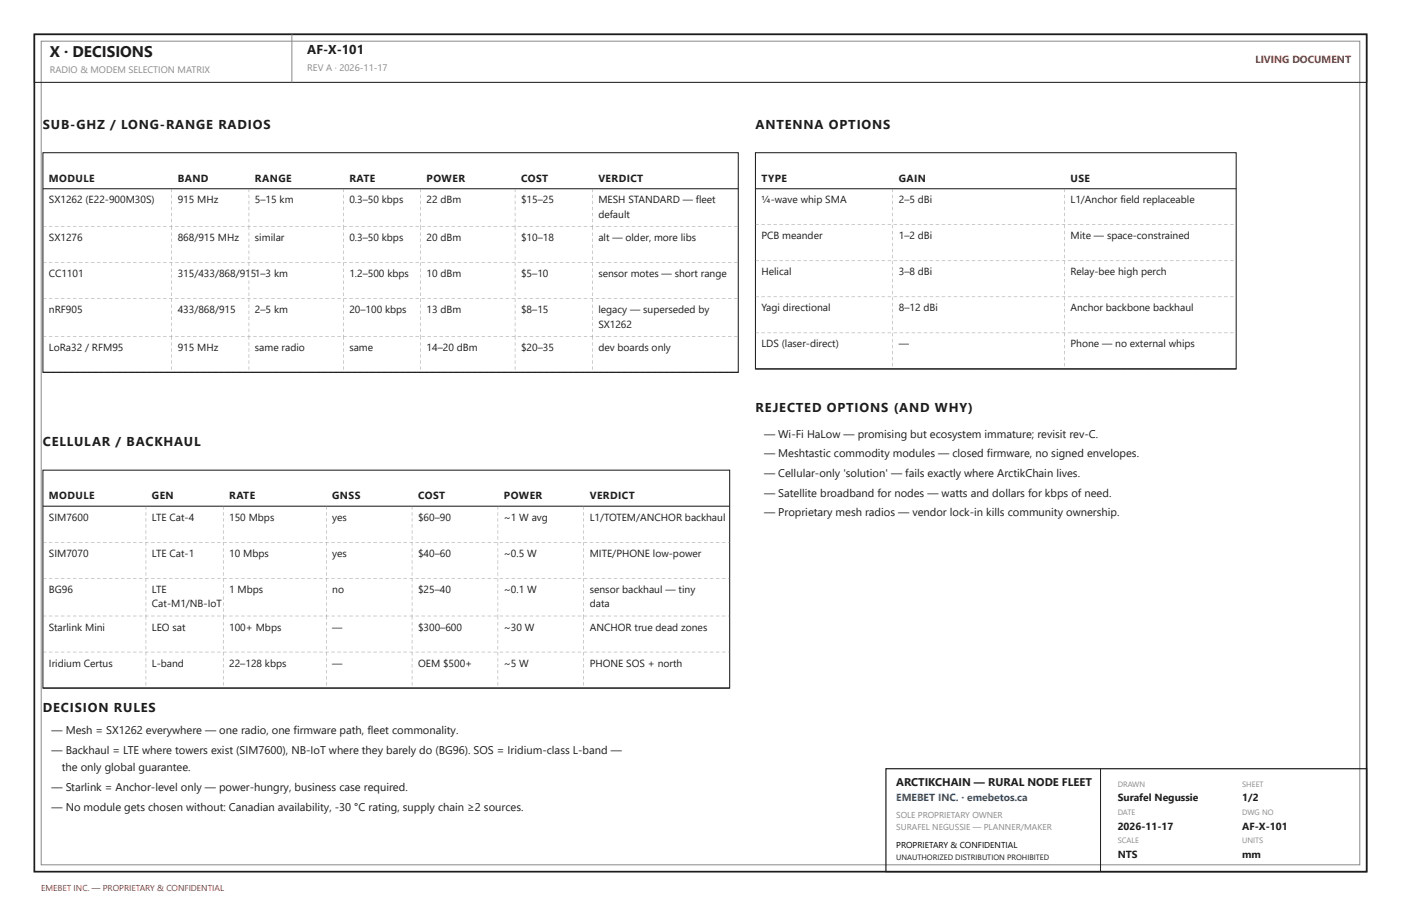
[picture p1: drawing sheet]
<svg xmlns="http://www.w3.org/2000/svg" width="432mm" height="279mm" viewBox="0 0 432 279" stroke-linecap="round" stroke-linejoin="round" font-family="sans-serif">
<defs><g id="words">
<text font-size="4.8" fill="#1c1c1c" x="15.3" y="17.5">X · DECISIONS</text>
<g font-size="4" fill="#1c1c1c">
<text x="94.7" y="16.7">AF-X-101</text>
<text x="13.2" y="39.7">SUB-GHZ / LONG-RANGE RADIOS</text>
<text x="232.8" y="39.7">ANTENNA OPTIONS</text>
<text x="232.8" y="127">REJECTED OPTIONS (AND WHY)</text>
<text x="13.2" y="137.6">CELLULAR / BACKHAUL</text>
<text x="13.2" y="219.6">DECISION RULES</text>
</g>
<g font-size="3.4" fill="#1c1c1c">
<text x="235.5" y="134.9">— Wi-Fi HaLow — promising but ecosystem immature; revisit rev-C.</text>
<text x="235.5" y="141">— Meshtastic commodity modules — closed firmware, no signed envelopes.</text>
<text x="235.5" y="147.1">— Cellular-only 'solution' — fails exactly where ArctikChain lives.</text>
<text x="235.5" y="153.2">— Satellite broadband for nodes — watts and dollars for kbps of need.</text>
<text x="235.5" y="159.3">— Proprietary mesh radios — vendor lock-in kills community ownership.</text>
<text x="15.9" y="226.5">— Mesh = SX1262 everywhere — one radio, one firmware path, fleet commonality.</text>
<text x="15.9" y="232.6">— Backhaul = LTE where towers exist (SIM7600), NB-IoT where they barely do (BG96). SOS = Iridium-class L-band —</text>
<text x="19" y="237.9">the only global guarantee.</text>
<text x="15.9" y="243.9">— Starlink = Anchor-level only — power-hungry, business case required.</text>
<text x="276.2" y="242.4">ARCTIKCHAIN — RURAL NODE FLEET</text>
<text x="15.9" y="250">— No module gets chosen without: Canadian availability, -30 °C rating, supply chain ≥2 sources.</text>
</g>
<text font-size="3.2" fill="#b3261e" x="386.9" y="19.6">LIVING DOCUMENT</text>
<g font-size="3.2" fill="#1c1c1c">
<text x="15.1" y="56.1">MODULE</text>
<text x="54.8" y="56.1">BAND</text>
<text x="78.6" y="56.1">RANGE</text>
<text x="107.7" y="56.1">RATE</text>
<text x="131.5" y="56.1">POWER</text>
<text x="160.6" y="56.1">COST</text>
<text x="184.4" y="56.1">VERDICT</text>
<text x="234.7" y="56.1">TYPE</text>
<text x="277" y="56.1">GAIN</text>
<text x="329.9" y="56.1">USE</text>
<text x="15.1" y="62.7">SX1262 (E22-900M30S)</text>
<text x="54.8" y="62.7">915 MHz</text>
<text x="78.6" y="62.7">5–15 km</text>
<text x="107.7" y="62.7">0.3–50 kbps</text>
<text x="131.5" y="62.7">22 dBm</text>
<text x="160.6" y="62.7">$15–25</text>
<text x="184.4" y="62.7">MESH STANDARD — fleet</text>
<text x="234.7" y="62.7">¼-wave whip SMA</text>
<text x="277" y="62.7">2–5 dBi</text>
<text x="329.9" y="62.7">L1/Anchor field replaceable</text>
<text x="184.4" y="67.2">default</text>
<text x="15.1" y="74.3">SX1276</text>
<text x="54.8" y="74.3">868/915 MHz</text>
<text x="78.6" y="74.3">similar</text>
<text x="107.7" y="74.3">0.3–50 kbps</text>
<text x="131.5" y="74.3">20 dBm</text>
<text x="160.6" y="74.3">$10–18</text>
<text x="184.4" y="74.3">alt — older, more libs</text>
<text x="234.7" y="73.8">PCB meander</text>
<text x="277" y="73.8">1–2 dBi</text>
<text x="329.9" y="73.8">Mite — space-constrained</text>
<text x="15.1" y="85.5">CC1101</text>
<text x="54.8" y="85.5">315/433/868/9151–3 km</text>
<text x="107.7" y="85.5">1.2–500 kbps</text>
<text x="131.5" y="85.5">10 dBm</text>
<text x="160.6" y="85.5">$5–10</text>
<text x="184.4" y="85.5">sensor motes — short range</text>
<text x="234.7" y="84.9">Helical</text>
<text x="277" y="84.9">3–8 dBi</text>
<text x="329.9" y="84.9">Relay-bee high perch</text>
<text x="15.1" y="96.6">nRF905</text>
<text x="54.8" y="96.6">433/868/915</text>
<text x="78.6" y="96.6">2–5 km</text>
<text x="107.7" y="96.6">20–100 kbps</text>
<text x="131.5" y="96.6">13 dBm</text>
<text x="160.6" y="96.6">$8–15</text>
<text x="184.4" y="96.6">legacy — superseded by</text>
<text x="184.4" y="101.1">SX1262</text>
<text x="234.7" y="96">Yagi directional</text>
<text x="277" y="96">8–12 dBi</text>
<text x="329.9" y="96">Anchor backbone backhaul</text>
<text x="234.7" y="107.2">LDS (laser-direct)</text>
<text x="277" y="107.2">—</text>
<text x="329.9" y="107.2">Phone — no external whips</text>
<text x="15.1" y="108.2">LoRa32 / RFM95</text>
<text x="54.8" y="108.2">915 MHz</text>
<text x="78.6" y="108.2">same radio</text>
<text x="107.7" y="108.2">same</text>
<text x="131.5" y="108.2">14–20 dBm</text>
<text x="160.6" y="108.2">$20–35</text>
<text x="184.4" y="108.2">dev boards only</text>
<text x="15.1" y="154">MODULE</text>
<text x="46.8" y="154">GEN</text>
<text x="70.6" y="154">RATE</text>
<text x="102.4" y="154">GNSS</text>
<text x="128.9" y="154">COST</text>
<text x="155.3" y="154">POWER</text>
<text x="181.8" y="154">VERDICT</text>
<text x="15.1" y="160.6">SIM7600</text>
<text x="46.8" y="160.6">LTE Cat-4</text>
<text x="70.6" y="160.6">150 Mbps</text>
<text x="102.4" y="160.6">yes</text>
<text x="128.9" y="160.6">$60–90</text>
<text x="155.3" y="160.6">~1 W avg</text>
<text x="181.8" y="160.6">L1/TOTEM/ANCHOR backhaul</text>
<text x="15.1" y="171.7">SIM7070</text>
<text x="46.8" y="171.7">LTE Cat-1</text>
<text x="70.6" y="171.7">10 Mbps</text>
<text x="102.4" y="171.7">yes</text>
<text x="128.9" y="171.7">$40–60</text>
<text x="155.3" y="171.7">~0.5 W</text>
<text x="181.8" y="171.7">MITE/PHONE low-power</text>
<text x="15.1" y="182.8">BG96</text>
<text x="46.8" y="182.8">LTE</text>
<text x="70.6" y="182.8">1 Mbps</text>
<text x="102.4" y="182.8">no</text>
<text x="128.9" y="182.8">$25–40</text>
<text x="155.3" y="182.8">~0.1 W</text>
<text x="181.8" y="182.8">sensor backhaul — tiny</text>
<text x="46.8" y="187.3">Cat-M1/NB-IoT</text>
<text x="181.8" y="187.3">data</text>
<text x="15.1" y="194.5">Starlink Mini</text>
<text x="46.8" y="194.5">LEO sat</text>
<text x="70.6" y="194.5">100+ Mbps</text>
<text x="102.4" y="194.5">—</text>
<text x="128.9" y="194.5">$300–600</text>
<text x="155.3" y="194.5">~30 W</text>
<text x="181.8" y="194.5">ANCHOR true dead zones</text>
<text x="15.1" y="205.6">Iridium Certus</text>
<text x="46.8" y="205.6">L-band</text>
<text x="70.6" y="205.6">22–128 kbps</text>
<text x="102.4" y="205.6">—</text>
<text x="128.9" y="205.6">OEM $500+</text>
<text x="155.3" y="205.6">~5 W</text>
<text x="181.8" y="205.6">PHONE SOS + north</text>
<text x="344.5" y="247.1">Surafel Negussie</text>
<text x="382.9" y="247.1">1/2</text>
<text x="344.5" y="255.9">2026-11-17</text>
<text x="382.9" y="255.9">AF-X-101</text>
<text x="344.5" y="264.6">NTS</text>
<text x="382.9" y="264.6">mm</text>
</g>
<text font-size="3.2" fill="#1a4f8a" x="276.2" y="247.1">EMEBET INC. · emebetos.ca</text>
<g font-size="2.9" fill="#8a8a8a">
<text x="15.3" y="22.5">RADIO &amp; MODEM SELECTION MATRIX</text>
<text x="94.7" y="22">REV A · 2026-11-17</text>
</g>
<g font-size="2.6" fill="#8a8a8a">
<text x="276.2" y="252.1">SOLE PROPRIETARY OWNER</text>
<text x="276.2" y="255.9">SURAFEL NEGUSSIE — PLANNER/MAKER</text>
</g>
<text font-size="2.6" x="276.2" y="261.4">PROPRIETARY &amp; CONFIDENTIAL</text>
<text font-size="2.6" fill="#b3261e" x="12.7" y="274.6">EMEBET INC. — PROPRIETARY &amp; CONFIDENTIAL</text>
<g font-size="2.4" fill="#8a8a8a">
<text x="344.5" y="242.6">DRAWN</text>
<text x="382.9" y="242.6">SHEET</text>
<text x="344.5" y="251.4">DATE</text>
<text x="382.9" y="251.4">DWG NO</text>
<text x="344.5" y="260.1">SCALE</text>
<text x="382.9" y="260.1">UNITS</text>
</g>
<text font-size="2.4" fill="#1c1c1c" x="276.2" y="265.1">UNAUTHORIZED DISTRIBUTION PROHIBITED</text>
</g></defs>
<path d="M10.6 10.6h410.6v258.2h-410.6z" fill="none" stroke="#1c1c1c" stroke-width=".53"/>
<path d="M12.7 12.7h406.4v254h-406.4zM90 10.6v14.8" fill="none" stroke="#8a8a8a" stroke-width=".31"/>
<path d="M10.6 10.6h410.6v14.8h-410.6zM13.2 47.1h214.3v67.7h-214.3zM13.2 58.2h214.3" fill="none" stroke="#1c1c1c" stroke-width=".32"/>
<g fill="#8a8a8a">
<path d="M52.9 58.2l.1 1.1zM52.9 60.1l.1 1zM52.9 61.9l.1 1.1zM52.9 63.8l.1 1zM52.9 65.6l.1 1.1zM52.9 67.5l.1 1zM52.9 69.3l.1 .5z"/>
<path d="M76.7 58.2l.1 1.1zM76.7 60.1l.1 1zM76.7 61.9l.1 1.1zM76.7 63.8l.1 1zM76.7 65.6l.1 1.1zM76.7 67.5l.1 1zM76.7 69.3l.1 .5z"/>
<path d="M105.8 58.2l.1 1.1zM105.8 60.1l.1 1zM105.8 61.9l.1 1.1zM105.8 63.8l.1 1zM105.8 65.6l.1 1.1zM105.8 67.5l.1 1zM105.8 69.3l.1 .5z"/>
<path d="M129.6 58.2l.1 1.1zM129.6 60.1l.1 1zM129.6 61.9l.1 1.1zM129.6 63.8l.1 1zM129.6 65.6l.1 1.1zM129.6 67.5l.1 1zM129.6 69.3l.1 .5z"/>
<path d="M158.7 58.2l.1 1.1zM158.7 60.1l.1 1zM158.7 61.9l.1 1.1zM158.7 63.8l.1 1zM158.7 65.6l.1 1.1zM158.7 67.5l.1 1zM158.7 69.3l.1 .5z"/>
<path d="M182.5 58.2l.1 1.1zM182.5 60.1l.1 1zM182.5 61.9l.1 1.1zM182.5 63.8l.1 1zM182.5 65.6l.1 1.1zM182.5 67.5l.1 1zM182.5 69.3l.1 .5z"/>
<path d="M13.2 69.8l1.1 .1zM15.1 69.8l1 .1zM16.9 69.8l1.1 .1zM18.8 69.8l1 .1zM20.6 69.8l1.1 .1zM22.5 69.8l1 .1zM24.3 69.8l1.1 .1zM26.2 69.8l1.1 .1zM28 69.8l1.1 .1zM29.9 69.8l1.1 .1zM31.7 69.8l1.1 .1zM33.6 69.8l1.1 .1zM35.5 69.8l1 .1zM37.3 69.8l1.1 .1zM39.2 69.8l1 .1zM41 69.8l1.1 .1zM42.9 69.8l1 .1zM44.7 69.8l1.1 .1zM46.6 69.8l1 .1zM48.4 69.8l1.1 .1zM50.3 69.8l1 .1zM52.1 69.8l1.1 .1zM54 69.8l1 .1zM55.8 69.8l1.1 .1zM57.7 69.8l1 .1zM59.5 69.8l1.1 .1zM61.4 69.8l1 .1zM63.2 69.8l1.1 .1zM65.1 69.8l1 .1zM66.9 69.8l1.1 .1zM68.8 69.8l1 .1zM70.6 69.8l1.1 .1zM72.5 69.8l1.1 .1zM74.3 69.8l1.1 .1zM76.2 69.8l1.1 .1zM78.1 69.8l1 .1zM79.9 69.8l1.1 .1zM81.8 69.8l1 .1zM83.6 69.8l1.1 .1zM85.5 69.8l1 .1zM87.3 69.8l1.1 .1zM89.2 69.8l1 .1zM91 69.8l1.1 .1zM92.9 69.8l1 .1zM94.7 69.8l1.1 .1zM96.6 69.8l1 .1zM98.4 69.8l1.1 .1zM100.3 69.8l1 .1zM102.1 69.8l1.1 .1zM104 69.8l1 .1zM105.8 69.8l1.1 .1zM107.7 69.8l1 .1zM109.5 69.8l1.1 .1zM111.4 69.8l1 .1zM113.2 69.8l1.1 .1zM115.1 69.8l1.1 .1zM116.9 69.8l1.1 .1zM118.8 69.8l1.1 .1zM120.6 69.8l1.1 .1zM122.5 69.8l1.1 .1zM124.4 69.8l1 .1zM126.2 69.8l1.1 .1zM128.1 69.8l1 .1zM129.9 69.8l1.1 .1zM131.8 69.8l1 .1zM133.6 69.8l1.1 .1zM135.5 69.8l1 .1zM137.3 69.8l1.1 .1zM139.2 69.8l1 .1zM141 69.8l1.1 .1zM142.9 69.8l1 .1zM144.7 69.8l1.1 .1zM146.6 69.8l1 .1zM148.4 69.8l1.1 .1zM150.3 69.8l1 .1zM152.1 69.8l1.1 .1zM154 69.8l1 .1zM155.8 69.8l1.1 .1zM157.7 69.8l1 .1zM159.5 69.8l1.1 .1zM161.4 69.8l1.1 .1zM163.2 69.8l1.1 .1zM165.1 69.8l1.1 .1zM167 69.8l1 .1zM168.8 69.8l1.1 .1zM170.7 69.8l1 .1zM172.5 69.8l1.1 .1zM174.4 69.8l1 .1zM176.2 69.8l1.1 .1zM178.1 69.8l1 .1zM179.9 69.8l1.1 .1zM181.8 69.8l1 .1zM183.6 69.8l1.1 .1zM185.5 69.8l1 .1zM187.3 69.8l1.1 .1zM189.2 69.8l1 .1zM191 69.8l1.1 .1zM192.9 69.8l1 .1zM194.7 69.8l1.1 .1zM196.6 69.8l1 .1zM198.4 69.8l1.1 .1zM200.3 69.8l1 .1zM202.1 69.8l1.1 .1zM204 69.8l1.1 .1zM205.8 69.8l1.1 .1zM207.7 69.8l1.1 .1zM209.5 69.8l1.1 .1zM211.4 69.8l1.1 .1zM213.3 69.8l1 .1zM215.1 69.8l1.1 .1zM217 69.8l1 .1zM218.8 69.8l1.1 .1zM220.7 69.8l1 .1zM222.5 69.8l1.1 .1zM224.4 69.8l1 .1zM226.2 69.8l1.1 .1z"/>
<path d="M52.9 69.8l.1 1.1zM52.9 71.7l.1 1.1zM52.9 73.6l.1 1zM52.9 75.4l.1 1.1zM52.9 77.3l.1 1zM52.9 79.1l.1 1.1z"/>
<path d="M76.7 69.8l.1 1.1zM76.7 71.7l.1 1.1zM76.7 73.6l.1 1zM76.7 75.4l.1 1.1zM76.7 77.3l.1 1zM76.7 79.1l.1 1.1z"/>
<path d="M105.8 69.8l.1 1.1zM105.8 71.7l.1 1.1zM105.8 73.6l.1 1zM105.8 75.4l.1 1.1zM105.8 77.3l.1 1zM105.8 79.1l.1 1.1z"/>
<path d="M129.6 69.8l.1 1.1zM129.6 71.7l.1 1.1zM129.6 73.6l.1 1zM129.6 75.4l.1 1.1zM129.6 77.3l.1 1zM129.6 79.1l.1 1.1z"/>
<path d="M158.7 69.8l.1 1.1zM158.7 71.7l.1 1.1zM158.7 73.6l.1 1zM158.7 75.4l.1 1.1zM158.7 77.3l.1 1zM158.7 79.1l.1 1.1z"/>
<path d="M182.5 69.8l.1 1.1zM182.5 71.7l.1 1.1zM182.5 73.6l.1 1zM182.5 75.4l.1 1.1zM182.5 77.3l.1 1zM182.5 79.1l.1 1.1z"/>
<path d="M13.2 80.9l1.1 .1zM15.1 80.9l1 .1zM16.9 80.9l1.1 .1zM18.8 80.9l1 .1zM20.6 80.9l1.1 .1zM22.5 80.9l1 .1zM24.3 80.9l1.1 .1zM26.2 80.9l1.1 .1zM28 80.9l1.1 .1zM29.9 80.9l1.1 .1zM31.7 80.9l1.1 .1zM33.6 80.9l1.1 .1zM35.5 80.9l1 .1zM37.3 80.9l1.1 .1zM39.2 80.9l1 .1zM41 80.9l1.1 .1zM42.9 80.9l1 .1zM44.7 80.9l1.1 .1zM46.6 80.9l1 .1zM48.4 80.9l1.1 .1zM50.3 80.9l1 .1zM52.1 80.9l1.1 .1zM54 80.9l1 .1zM55.8 80.9l1.1 .1zM57.7 80.9l1 .1zM59.5 80.9l1.1 .1zM61.4 80.9l1 .1zM63.2 80.9l1.1 .1zM65.1 80.9l1 .1zM66.9 80.9l1.1 .1zM68.8 80.9l1 .1zM70.6 80.9l1.1 .1zM72.5 80.9l1.1 .1zM74.3 80.9l1.1 .1zM76.2 80.9l1.1 .1zM78.1 80.9l1 .1zM79.9 80.9l1.1 .1zM81.8 80.9l1 .1zM83.6 80.9l1.1 .1zM85.5 80.9l1 .1zM87.3 80.9l1.1 .1zM89.2 80.9l1 .1zM91 80.9l1.1 .1zM92.9 80.9l1 .1zM94.7 80.9l1.1 .1zM96.6 80.9l1 .1zM98.4 80.9l1.1 .1zM100.3 80.9l1 .1zM102.1 80.9l1.1 .1zM104 80.9l1 .1zM105.8 80.9l1.1 .1zM107.7 80.9l1 .1zM109.5 80.9l1.1 .1zM111.4 80.9l1 .1zM113.2 80.9l1.1 .1zM115.1 80.9l1.1 .1zM116.9 80.9l1.1 .1zM118.8 80.9l1.1 .1zM120.6 80.9l1.1 .1zM122.5 80.9l1.1 .1zM124.4 80.9l1 .1zM126.2 80.9l1.1 .1zM128.1 80.9l1 .1zM129.9 80.9l1.1 .1zM131.8 80.9l1 .1zM133.6 80.9l1.1 .1zM135.5 80.9l1 .1zM137.3 80.9l1.1 .1zM139.2 80.9l1 .1zM141 80.9l1.1 .1zM142.9 80.9l1 .1zM144.7 80.9l1.1 .1zM146.6 80.9l1 .1zM148.4 80.9l1.1 .1zM150.3 80.9l1 .1zM152.1 80.9l1.1 .1zM154 80.9l1 .1zM155.8 80.9l1.1 .1zM157.7 80.9l1 .1zM159.5 80.9l1.1 .1zM161.4 80.9l1.1 .1zM163.2 80.9l1.1 .1zM165.1 80.9l1.1 .1zM167 80.9l1 .1zM168.8 80.9l1.1 .1zM170.7 80.9l1 .1zM172.5 80.9l1.1 .1zM174.4 80.9l1 .1zM176.2 80.9l1.1 .1zM178.1 80.9l1 .1zM179.9 80.9l1.1 .1zM181.8 80.9l1 .1zM183.6 80.9l1.1 .1zM185.5 80.9l1 .1zM187.3 80.9l1.1 .1zM189.2 80.9l1 .1zM191 80.9l1.1 .1zM192.9 80.9l1 .1zM194.7 80.9l1.1 .1zM196.6 80.9l1 .1zM198.4 80.9l1.1 .1zM200.3 80.9l1 .1zM202.1 80.9l1.1 .1zM204 80.9l1.1 .1zM205.8 80.9l1.1 .1zM207.7 80.9l1.1 .1zM209.5 80.9l1.1 .1zM211.4 80.9l1.1 .1zM213.3 80.9l1 .1zM215.1 80.9l1.1 .1zM217 80.9l1 .1zM218.8 80.9l1.1 .1zM220.7 80.9l1 .1zM222.5 80.9l1.1 .1zM224.4 80.9l1 .1zM226.2 80.9l1.1 .1z"/>
<path d="M52.9 81l.1 1zM52.9 82.8l.1 1.1zM52.9 84.7l.1 1zM52.9 86.5l.1 1.1zM52.9 88.4l.1 1zM52.9 90.2l.1 1.1z"/>
<path d="M76.7 81l.1 1zM76.7 82.8l.1 1.1zM76.7 84.7l.1 1zM76.7 86.5l.1 1.1zM76.7 88.4l.1 1zM76.7 90.2l.1 1.1z"/>
<path d="M105.8 81l.1 1zM105.8 82.8l.1 1.1zM105.8 84.7l.1 1zM105.8 86.5l.1 1.1zM105.8 88.4l.1 1zM105.8 90.2l.1 1.1z"/>
<path d="M129.6 81l.1 1zM129.6 82.8l.1 1.1zM129.6 84.7l.1 1zM129.6 86.5l.1 1.1zM129.6 88.4l.1 1zM129.6 90.2l.1 1.1z"/>
<path d="M158.7 81l.1 1zM158.7 82.8l.1 1.1zM158.7 84.7l.1 1zM158.7 86.5l.1 1.1zM158.7 88.4l.1 1zM158.7 90.2l.1 1.1z"/>
<path d="M182.5 81l.1 1zM182.5 82.8l.1 1.1zM182.5 84.7l.1 1zM182.5 86.5l.1 1.1zM182.5 88.4l.1 1zM182.5 90.2l.1 1.1z"/>
<path d="M13.2 92l1.1 .1zM15.1 92l1 .1zM16.9 92l1.1 .1zM18.8 92l1 .1zM20.6 92l1.1 .1zM22.5 92l1 .1zM24.3 92l1.1 .1zM26.2 92l1.1 .1zM28 92l1.1 .1zM29.9 92l1.1 .1zM31.7 92l1.1 .1zM33.6 92l1.1 .1zM35.5 92l1 .1zM37.3 92l1.1 .1zM39.2 92l1 .1zM41 92l1.1 .1zM42.9 92l1 .1zM44.7 92l1.1 .1zM46.6 92l1 .1zM48.4 92l1.1 .1zM50.3 92l1 .1zM52.1 92l1.1 .1zM54 92l1 .1zM55.8 92l1.1 .1zM57.7 92l1 .1zM59.5 92l1.1 .1zM61.4 92l1 .1zM63.2 92l1.1 .1zM65.1 92l1 .1zM66.9 92l1.1 .1zM68.8 92l1 .1zM70.6 92l1.1 .1zM72.5 92l1.1 .1zM74.3 92l1.1 .1zM76.2 92l1.1 .1zM78.1 92l1 .1zM79.9 92l1.1 .1zM81.8 92l1 .1zM83.6 92l1.1 .1zM85.5 92l1 .1zM87.3 92l1.1 .1zM89.2 92l1 .1zM91 92l1.1 .1zM92.9 92l1 .1zM94.7 92l1.1 .1zM96.6 92l1 .1zM98.4 92l1.1 .1zM100.3 92l1 .1zM102.1 92l1.1 .1zM104 92l1 .1zM105.8 92l1.1 .1zM107.7 92l1 .1zM109.5 92l1.1 .1zM111.4 92l1 .1zM113.2 92l1.1 .1zM115.1 92l1.1 .1zM116.9 92l1.1 .1zM118.8 92l1.1 .1zM120.6 92l1.1 .1zM122.5 92l1.1 .1zM124.4 92l1 .1zM126.2 92l1.1 .1zM128.1 92l1 .1zM129.9 92l1.1 .1zM131.8 92l1 .1zM133.6 92l1.1 .1zM135.5 92l1 .1zM137.3 92l1.1 .1zM139.2 92l1 .1zM141 92l1.1 .1zM142.9 92l1 .1zM144.7 92l1.1 .1zM146.6 92l1 .1zM148.4 92l1.1 .1zM150.3 92l1 .1zM152.1 92l1.1 .1zM154 92l1 .1zM155.8 92l1.1 .1zM157.7 92l1 .1zM159.5 92l1.1 .1zM161.4 92l1.1 .1zM163.2 92l1.1 .1zM165.1 92l1.1 .1zM167 92l1 .1zM168.8 92l1.1 .1zM170.7 92l1 .1zM172.5 92l1.1 .1zM174.4 92l1 .1zM176.2 92l1.1 .1zM178.1 92l1 .1zM179.9 92l1.1 .1zM181.8 92l1 .1zM183.6 92l1.1 .1zM185.5 92l1 .1zM187.3 92l1.1 .1zM189.2 92l1 .1zM191 92l1.1 .1zM192.9 92l1 .1zM194.7 92l1.1 .1zM196.6 92l1 .1zM198.4 92l1.1 .1zM200.3 92l1 .1zM202.1 92l1.1 .1zM204 92l1.1 .1zM205.8 92l1.1 .1zM207.7 92l1.1 .1zM209.5 92l1.1 .1zM211.4 92l1.1 .1zM213.3 92l1 .1zM215.1 92l1.1 .1zM217 92l1 .1zM218.8 92l1.1 .1zM220.7 92l1 .1zM222.5 92l1.1 .1zM224.4 92l1 .1zM226.2 92l1.1 .1z"/>
<path d="M52.9 92.1l.1 1zM52.9 93.9l.1 1.1zM52.9 95.8l.1 1zM52.9 97.6l.1 1.1zM52.9 99.5l.1 1zM52.9 101.3l.1 1.1zM52.9 103.2l.1 .5z"/>
<path d="M76.7 92.1l.1 1zM76.7 93.9l.1 1.1zM76.7 95.8l.1 1zM76.7 97.6l.1 1.1zM76.7 99.5l.1 1zM76.7 101.3l.1 1.1zM76.7 103.2l.1 .5z"/>
<path d="M105.8 92.1l.1 1zM105.8 93.9l.1 1.1zM105.8 95.8l.1 1zM105.8 97.6l.1 1.1zM105.8 99.5l.1 1zM105.8 101.3l.1 1.1zM105.8 103.2l.1 .5z"/>
<path d="M129.6 92.1l.1 1zM129.6 93.9l.1 1.1zM129.6 95.8l.1 1zM129.6 97.6l.1 1.1zM129.6 99.5l.1 1zM129.6 101.3l.1 1.1zM129.6 103.2l.1 .5z"/>
<path d="M158.7 92.1l.1 1zM158.7 93.9l.1 1.1zM158.7 95.8l.1 1zM158.7 97.6l.1 1.1zM158.7 99.5l.1 1zM158.7 101.3l.1 1.1zM158.7 103.2l.1 .5z"/>
<path d="M182.5 92.1l.1 1zM182.5 93.9l.1 1.1zM182.5 95.8l.1 1zM182.5 97.6l.1 1.1zM182.5 99.5l.1 1zM182.5 101.3l.1 1.1zM182.5 103.2l.1 .5z"/>
<path d="M13.2 103.7l1.1 .1zM15.1 103.7l1 .1zM16.9 103.7l1.1 .1zM18.8 103.7l1 .1zM20.6 103.7l1.1 .1zM22.5 103.7l1 .1zM24.3 103.7l1.1 .1zM26.2 103.7l1.1 .1zM28 103.7l1.1 .1zM29.9 103.7l1.1 .1zM31.7 103.7l1.1 .1zM33.6 103.7l1.1 .1zM35.5 103.7l1 .1zM37.3 103.7l1.1 .1zM39.2 103.7l1 .1zM41 103.7l1.1 .1zM42.9 103.7l1 .1zM44.7 103.7l1.1 .1zM46.6 103.7l1 .1zM48.4 103.7l1.1 .1zM50.3 103.7l1 .1zM52.1 103.7l1.1 .1zM54 103.7l1 .1zM55.8 103.7l1.1 .1zM57.7 103.7l1 .1zM59.5 103.7l1.1 .1zM61.4 103.7l1 .1zM63.2 103.7l1.1 .1zM65.1 103.7l1 .1zM66.9 103.7l1.1 .1zM68.8 103.7l1 .1zM70.6 103.7l1.1 .1zM72.5 103.7l1.1 .1zM74.3 103.7l1.1 .1zM76.2 103.7l1.1 .1zM78.1 103.7l1 .1zM79.9 103.7l1.1 .1zM81.8 103.7l1 .1zM83.6 103.7l1.1 .1zM85.5 103.7l1 .1zM87.3 103.7l1.1 .1zM89.2 103.7l1 .1zM91 103.7l1.1 .1zM92.9 103.7l1 .1zM94.7 103.7l1.1 .1zM96.6 103.7l1 .1zM98.4 103.7l1.1 .1zM100.3 103.7l1 .1zM102.1 103.7l1.1 .1zM104 103.7l1 .1zM105.8 103.7l1.1 .1zM107.7 103.7l1 .1zM109.5 103.7l1.1 .1zM111.4 103.7l1 .1zM113.2 103.7l1.1 .1zM115.1 103.7l1.1 .1zM116.9 103.7l1.1 .1zM118.8 103.7l1.1 .1zM120.6 103.7l1.1 .1zM122.5 103.7l1.1 .1zM124.4 103.7l1 .1zM126.2 103.7l1.1 .1zM128.1 103.7l1 .1zM129.9 103.7l1.1 .1zM131.8 103.7l1 .1zM133.6 103.7l1.1 .1zM135.5 103.7l1 .1zM137.3 103.7l1.1 .1zM139.2 103.7l1 .1zM141 103.7l1.1 .1zM142.9 103.7l1 .1zM144.7 103.7l1.1 .1zM146.6 103.7l1 .1zM148.4 103.7l1.1 .1zM150.3 103.7l1 .1zM152.1 103.7l1.1 .1zM154 103.7l1 .1zM155.8 103.7l1.1 .1zM157.7 103.7l1 .1zM159.5 103.7l1.1 .1zM161.4 103.7l1.1 .1zM163.2 103.7l1.1 .1zM165.1 103.7l1.1 .1zM167 103.7l1 .1zM168.8 103.7l1.1 .1zM170.7 103.7l1 .1zM172.5 103.7l1.1 .1zM174.4 103.7l1 .1zM176.2 103.7l1.1 .1zM178.1 103.7l1 .1zM179.9 103.7l1.1 .1zM181.8 103.7l1 .1zM183.6 103.7l1.1 .1zM185.5 103.7l1 .1zM187.3 103.7l1.1 .1zM189.2 103.7l1 .1zM191 103.7l1.1 .1zM192.9 103.7l1 .1zM194.7 103.7l1.1 .1zM196.6 103.7l1 .1zM198.4 103.7l1.1 .1zM200.3 103.7l1 .1zM202.1 103.7l1.1 .1zM204 103.7l1.1 .1zM205.8 103.7l1.1 .1zM207.7 103.7l1.1 .1zM209.5 103.7l1.1 .1zM211.4 103.7l1.1 .1zM213.3 103.7l1 .1zM215.1 103.7l1.1 .1zM217 103.7l1 .1zM218.8 103.7l1.1 .1zM220.7 103.7l1 .1zM222.5 103.7l1.1 .1zM224.4 103.7l1 .1zM226.2 103.7l1.1 .1z"/>
<path d="M52.9 103.7l.1 1.1zM52.9 105.6l.1 1zM52.9 107.4l.1 1.1zM52.9 109.3l.1 1zM52.9 111.1l.1 1.1zM52.9 113l.1 1z"/>
<path d="M76.7 103.7l.1 1.1zM76.7 105.6l.1 1zM76.7 107.4l.1 1.1zM76.7 109.3l.1 1zM76.7 111.1l.1 1.1zM76.7 113l.1 1z"/>
<path d="M105.8 103.7l.1 1.1zM105.8 105.6l.1 1zM105.8 107.4l.1 1.1zM105.8 109.3l.1 1zM105.8 111.1l.1 1.1zM105.8 113l.1 1z"/>
<path d="M129.6 103.7l.1 1.1zM129.6 105.6l.1 1zM129.6 107.4l.1 1.1zM129.6 109.3l.1 1zM129.6 111.1l.1 1.1zM129.6 113l.1 1z"/>
<path d="M158.7 103.7l.1 1.1zM158.7 105.6l.1 1zM158.7 107.4l.1 1.1zM158.7 109.3l.1 1zM158.7 111.1l.1 1.1zM158.7 113l.1 1z"/>
<path d="M182.5 103.7l.1 1.1zM182.5 105.6l.1 1zM182.5 107.4l.1 1.1zM182.5 109.3l.1 1zM182.5 111.1l.1 1.1zM182.5 113l.1 1z"/>
<path d="M13.2 114.8l1.1 .1zM15.1 114.8l1 .1zM16.9 114.8l1.1 .1zM18.8 114.8l1 .1zM20.6 114.8l1.1 .1zM22.5 114.8l1 .1zM24.3 114.8l1.1 .1zM26.2 114.8l1.1 .1zM28 114.8l1.1 .1zM29.9 114.8l1.1 .1zM31.7 114.8l1.1 .1zM33.6 114.8l1.1 .1zM35.5 114.8l1 .1zM37.3 114.8l1.1 .1zM39.2 114.8l1 .1zM41 114.8l1.1 .1zM42.9 114.8l1 .1zM44.7 114.8l1.1 .1zM46.6 114.8l1 .1zM48.4 114.8l1.1 .1zM50.3 114.8l1 .1zM52.1 114.8l1.1 .1zM54 114.8l1 .1zM55.8 114.8l1.1 .1zM57.7 114.8l1 .1zM59.5 114.8l1.1 .1zM61.4 114.8l1 .1zM63.2 114.8l1.1 .1zM65.1 114.8l1 .1zM66.9 114.8l1.1 .1zM68.8 114.8l1 .1zM70.6 114.8l1.1 .1zM72.5 114.8l1.1 .1zM74.3 114.8l1.1 .1zM76.2 114.8l1.1 .1zM78.1 114.8l1 .1zM79.9 114.8l1.1 .1zM81.8 114.8l1 .1zM83.6 114.8l1.1 .1zM85.5 114.8l1 .1zM87.3 114.8l1.1 .1zM89.2 114.8l1 .1zM91 114.8l1.1 .1zM92.9 114.8l1 .1zM94.7 114.8l1.1 .1zM96.6 114.8l1 .1zM98.4 114.8l1.1 .1zM100.3 114.8l1 .1zM102.1 114.8l1.1 .1zM104 114.8l1 .1zM105.8 114.8l1.1 .1zM107.7 114.8l1 .1zM109.5 114.8l1.1 .1zM111.4 114.8l1 .1zM113.2 114.8l1.1 .1zM115.1 114.8l1.1 .1zM116.9 114.8l1.1 .1zM118.8 114.8l1.1 .1zM120.6 114.8l1.1 .1zM122.5 114.8l1.1 .1zM124.4 114.8l1 .1zM126.2 114.8l1.1 .1zM128.1 114.8l1 .1zM129.9 114.8l1.1 .1zM131.8 114.8l1 .1zM133.6 114.8l1.1 .1zM135.5 114.8l1 .1zM137.3 114.8l1.1 .1zM139.2 114.8l1 .1zM141 114.8l1.1 .1zM142.9 114.8l1 .1zM144.7 114.8l1.1 .1zM146.6 114.8l1 .1zM148.4 114.8l1.1 .1zM150.3 114.8l1 .1zM152.1 114.8l1.1 .1zM154 114.8l1 .1zM155.8 114.8l1.1 .1zM157.7 114.8l1 .1zM159.5 114.8l1.1 .1zM161.4 114.8l1.1 .1zM163.2 114.8l1.1 .1zM165.1 114.8l1.1 .1zM167 114.8l1 .1zM168.8 114.8l1.1 .1zM170.7 114.8l1 .1zM172.5 114.8l1.1 .1zM174.4 114.8l1 .1zM176.2 114.8l1.1 .1zM178.1 114.8l1 .1zM179.9 114.8l1.1 .1zM181.8 114.8l1 .1zM183.6 114.8l1.1 .1zM185.5 114.8l1 .1zM187.3 114.8l1.1 .1zM189.2 114.8l1 .1zM191 114.8l1.1 .1zM192.9 114.8l1 .1zM194.7 114.8l1.1 .1zM196.6 114.8l1 .1zM198.4 114.8l1.1 .1zM200.3 114.8l1 .1zM202.1 114.8l1.1 .1zM204 114.8l1.1 .1zM205.8 114.8l1.1 .1zM207.7 114.8l1.1 .1zM209.5 114.8l1.1 .1zM211.4 114.8l1.1 .1zM213.3 114.8l1 .1zM215.1 114.8l1.1 .1zM217 114.8l1 .1zM218.8 114.8l1.1 .1zM220.7 114.8l1 .1zM222.5 114.8l1.1 .1zM224.4 114.8l1 .1zM226.2 114.8l1.1 .1z"/>
</g>
<path d="M13.2 114.8h214.3M13.2 145h211.7v67.2h-211.7zM13.2 156.1h211.7" fill="none" stroke="#1c1c1c" stroke-width=".32"/>
<g fill="#8a8a8a">
<path d="M44.9 156.1l.1 1.1zM44.9 158l.1 1zM44.9 159.8l.1 1.1zM44.9 161.7l.1 1zM44.9 163.5l.1 1.1zM44.9 165.4l.1 1z"/>
<path d="M68.7 156.1l.2 1.1zM68.7 158l.2 1zM68.7 159.8l.2 1.1zM68.7 161.7l.2 1zM68.7 163.5l.2 1.1zM68.7 165.4l.2 1z"/>
<path d="M100.5 156.1l.1 1.1zM100.5 158l.1 1zM100.5 159.8l.1 1.1zM100.5 161.7l.1 1zM100.5 163.5l.1 1.1zM100.5 165.4l.1 1z"/>
<path d="M126.9 156.1l.2 1.1zM126.9 158l.2 1zM126.9 159.8l.2 1.1zM126.9 161.7l.2 1zM126.9 163.5l.2 1.1zM126.9 165.4l.2 1z"/>
<path d="M153.4 156.1l.1 1.1zM153.4 158l.1 1zM153.4 159.8l.1 1.1zM153.4 161.7l.1 1zM153.4 163.5l.1 1.1zM153.4 165.4l.1 1z"/>
<path d="M179.9 156.1l.1 1.1zM179.9 158l.1 1zM179.9 159.8l.1 1.1zM179.9 161.7l.1 1zM179.9 163.5l.1 1.1zM179.9 165.4l.1 1z"/>
<path d="M13.2 167.2l1.1 .1zM15.1 167.2l1 .1zM16.9 167.2l1.1 .1zM18.8 167.2l1 .1zM20.6 167.2l1.1 .1zM22.5 167.2l1 .1zM24.3 167.2l1.1 .1zM26.2 167.2l1.1 .1zM28 167.2l1.1 .1zM29.9 167.2l1.1 .1zM31.7 167.2l1.1 .1zM33.6 167.2l1.1 .1zM35.5 167.2l1 .1zM37.3 167.2l1.1 .1zM39.2 167.2l1 .1zM41 167.2l1.1 .1zM42.9 167.2l1 .1zM44.7 167.2l1.1 .1zM46.6 167.2l1 .1zM48.4 167.2l1.1 .1zM50.3 167.2l1 .1zM52.1 167.2l1.1 .1zM54 167.2l1 .1zM55.8 167.2l1.1 .1zM57.7 167.2l1 .1zM59.5 167.2l1.1 .1zM61.4 167.2l1 .1zM63.2 167.2l1.1 .1zM65.1 167.2l1 .1zM66.9 167.2l1.1 .1zM68.8 167.2l1 .1zM70.6 167.2l1.1 .1zM72.5 167.2l1.1 .1zM74.3 167.2l1.1 .1zM76.2 167.2l1.1 .1zM78.1 167.2l1 .1zM79.9 167.2l1.1 .1zM81.8 167.2l1 .1zM83.6 167.2l1.1 .1zM85.5 167.2l1 .1zM87.3 167.2l1.1 .1zM89.2 167.2l1 .1zM91 167.2l1.1 .1zM92.9 167.2l1 .1zM94.7 167.2l1.1 .1zM96.6 167.2l1 .1zM98.4 167.2l1.1 .1zM100.3 167.2l1 .1zM102.1 167.2l1.1 .1zM104 167.2l1 .1zM105.8 167.2l1.1 .1zM107.7 167.2l1 .1zM109.5 167.2l1.1 .1zM111.4 167.2l1 .1zM113.2 167.2l1.1 .1zM115.1 167.2l1.1 .1zM116.9 167.2l1.1 .1zM118.8 167.2l1.1 .1zM120.6 167.2l1.1 .1zM122.5 167.2l1.1 .1zM124.4 167.2l1 .1zM126.2 167.2l1.1 .1zM128.1 167.2l1 .1zM129.9 167.2l1.1 .1zM131.8 167.2l1 .1zM133.6 167.2l1.1 .1zM135.5 167.2l1 .1zM137.3 167.2l1.1 .1zM139.2 167.2l1 .1zM141 167.2l1.1 .1zM142.9 167.2l1 .1zM144.7 167.2l1.1 .1zM146.6 167.2l1 .1zM148.4 167.2l1.1 .1zM150.3 167.2l1 .1zM152.1 167.2l1.1 .1zM154 167.2l1 .1zM155.8 167.2l1.1 .1zM157.7 167.2l1 .1zM159.5 167.2l1.1 .1zM161.4 167.2l1.1 .1zM163.2 167.2l1.1 .1zM165.1 167.2l1.1 .1zM167 167.2l1 .1zM168.8 167.2l1.1 .1zM170.7 167.2l1 .1zM172.5 167.2l1.1 .1zM174.4 167.2l1 .1zM176.2 167.2l1.1 .1zM178.1 167.2l1 .1zM179.9 167.2l1.1 .1zM181.8 167.2l1 .1zM183.6 167.2l1.1 .1zM185.5 167.2l1 .1zM187.3 167.2l1.1 .1zM189.2 167.2l1 .1zM191 167.2l1.1 .1zM192.9 167.2l1 .1zM194.7 167.2l1.1 .1zM196.6 167.2l1 .1zM198.4 167.2l1.1 .1zM200.3 167.2l1 .1zM202.1 167.2l1.1 .1zM204 167.2l1.1 .1zM205.8 167.2l1.1 .1zM207.7 167.2l1.1 .1zM209.5 167.2l1.1 .1zM211.4 167.2l1.1 .1zM213.3 167.2l1 .1zM215.1 167.2l1.1 .1zM217 167.2l1 .1zM218.8 167.2l1.1 .1zM220.7 167.2l1 .1zM222.5 167.2l1.1 .1zM224.4 167.2l.5 .1z"/>
<path d="M44.9 167.2l.1 1.1zM44.9 169.1l.1 1zM44.9 170.9l.1 1.1zM44.9 172.8l.1 1zM44.9 174.6l.1 1.1zM44.9 176.5l.1 1z"/>
<path d="M68.7 167.2l.2 1.1zM68.7 169.1l.2 1zM68.7 170.9l.2 1.1zM68.7 172.8l.2 1zM68.7 174.6l.2 1.1zM68.7 176.5l.2 1z"/>
<path d="M100.5 167.2l.1 1.1zM100.5 169.1l.1 1zM100.5 170.9l.1 1.1zM100.5 172.8l.1 1zM100.5 174.6l.1 1.1zM100.5 176.5l.1 1z"/>
<path d="M126.9 167.2l.2 1.1zM126.9 169.1l.2 1zM126.9 170.9l.2 1.1zM126.9 172.8l.2 1zM126.9 174.6l.2 1.1zM126.9 176.5l.2 1z"/>
<path d="M153.4 167.2l.1 1.1zM153.4 169.1l.1 1zM153.4 170.9l.1 1.1zM153.4 172.8l.1 1zM153.4 174.6l.1 1.1zM153.4 176.5l.1 1z"/>
<path d="M179.9 167.2l.1 1.1zM179.9 169.1l.1 1zM179.9 170.9l.1 1.1zM179.9 172.8l.1 1zM179.9 174.6l.1 1.1zM179.9 176.5l.1 1z"/>
<path d="M13.2 178.3l1.1 .1zM15.1 178.3l1 .1zM16.9 178.3l1.1 .1zM18.8 178.3l1 .1zM20.6 178.3l1.1 .1zM22.5 178.3l1 .1zM24.3 178.3l1.1 .1zM26.2 178.3l1.1 .1zM28 178.3l1.1 .1zM29.9 178.3l1.1 .1zM31.7 178.3l1.1 .1zM33.6 178.3l1.1 .1zM35.5 178.3l1 .1zM37.3 178.3l1.1 .1zM39.2 178.3l1 .1zM41 178.3l1.1 .1zM42.9 178.3l1 .1zM44.7 178.3l1.1 .1zM46.6 178.3l1 .1zM48.4 178.3l1.1 .1zM50.3 178.3l1 .1zM52.1 178.3l1.1 .1zM54 178.3l1 .1zM55.8 178.3l1.1 .1zM57.7 178.3l1 .1zM59.5 178.3l1.1 .1zM61.4 178.3l1 .1zM63.2 178.3l1.1 .1zM65.1 178.3l1 .1zM66.9 178.3l1.1 .1zM68.8 178.3l1 .1zM70.6 178.3l1.1 .1zM72.5 178.3l1.1 .1zM74.3 178.3l1.1 .1zM76.2 178.3l1.1 .1zM78.1 178.3l1 .1zM79.9 178.3l1.1 .1zM81.8 178.3l1 .1zM83.6 178.3l1.1 .1zM85.5 178.3l1 .1zM87.3 178.3l1.1 .1zM89.2 178.3l1 .1zM91 178.3l1.1 .1zM92.9 178.3l1 .1zM94.7 178.3l1.1 .1zM96.6 178.3l1 .1zM98.4 178.3l1.1 .1zM100.3 178.3l1 .1zM102.1 178.3l1.1 .1zM104 178.3l1 .1zM105.8 178.3l1.1 .1zM107.7 178.3l1 .1zM109.5 178.3l1.1 .1zM111.4 178.3l1 .1zM113.2 178.3l1.1 .1zM115.1 178.3l1.1 .1zM116.9 178.3l1.1 .1zM118.8 178.3l1.1 .1zM120.6 178.3l1.1 .1zM122.5 178.3l1.1 .1zM124.4 178.3l1 .1zM126.2 178.3l1.1 .1zM128.1 178.3l1 .1zM129.9 178.3l1.1 .1zM131.8 178.3l1 .1zM133.6 178.3l1.1 .1zM135.5 178.3l1 .1zM137.3 178.3l1.1 .1zM139.2 178.3l1 .1zM141 178.3l1.1 .1zM142.9 178.3l1 .1zM144.7 178.3l1.1 .1zM146.6 178.3l1 .1zM148.4 178.3l1.1 .1zM150.3 178.3l1 .1zM152.1 178.3l1.1 .1zM154 178.3l1 .1zM155.8 178.3l1.1 .1zM157.7 178.3l1 .1zM159.5 178.3l1.1 .1zM161.4 178.3l1.1 .1zM163.2 178.3l1.1 .1zM165.1 178.3l1.1 .1zM167 178.3l1 .1zM168.8 178.3l1.1 .1zM170.7 178.3l1 .1zM172.5 178.3l1.1 .1zM174.4 178.3l1 .1zM176.2 178.3l1.1 .1zM178.1 178.3l1 .1zM179.9 178.3l1.1 .1zM181.8 178.3l1 .1zM183.6 178.3l1.1 .1zM185.5 178.3l1 .1zM187.3 178.3l1.1 .1zM189.2 178.3l1 .1zM191 178.3l1.1 .1zM192.9 178.3l1 .1zM194.7 178.3l1.1 .1zM196.6 178.3l1 .1zM198.4 178.3l1.1 .1zM200.3 178.3l1 .1zM202.1 178.3l1.1 .1zM204 178.3l1.1 .1zM205.8 178.3l1.1 .1zM207.7 178.3l1.1 .1zM209.5 178.3l1.1 .1zM211.4 178.3l1.1 .1zM213.3 178.3l1 .1zM215.1 178.3l1.1 .1zM217 178.3l1 .1zM218.8 178.3l1.1 .1zM220.7 178.3l1 .1zM222.5 178.3l1.1 .1zM224.4 178.3l.5 .1z"/>
<path d="M44.9 178.3l.1 1.1zM44.9 180.2l.1 1zM44.9 182l.1 1.1zM44.9 183.9l.1 1zM44.9 185.7l.1 1.1zM44.9 187.6l.1 1zM44.9 189.4l.1 .6z"/>
<path d="M68.7 178.3l.2 1.1zM68.7 180.2l.2 1zM68.7 182l.2 1.1zM68.7 183.9l.2 1zM68.7 185.7l.2 1.1zM68.7 187.6l.2 1zM68.7 189.4l.2 .6z"/>
<path d="M100.5 178.3l.1 1.1zM100.5 180.2l.1 1zM100.5 182l.1 1.1zM100.5 183.9l.1 1zM100.5 185.7l.1 1.1zM100.5 187.6l.1 1zM100.5 189.4l.1 .6z"/>
<path d="M126.9 178.3l.2 1.1zM126.9 180.2l.2 1zM126.9 182l.2 1.1zM126.9 183.9l.2 1zM126.9 185.7l.2 1.1zM126.9 187.6l.2 1zM126.9 189.4l.2 .6z"/>
<path d="M153.4 178.3l.1 1.1zM153.4 180.2l.1 1zM153.4 182l.1 1.1zM153.4 183.9l.1 1zM153.4 185.7l.1 1.1zM153.4 187.6l.1 1zM153.4 189.4l.1 .6z"/>
<path d="M179.9 178.3l.1 1.1zM179.9 180.2l.1 1zM179.9 182l.1 1.1zM179.9 183.9l.1 1zM179.9 185.7l.1 1.1zM179.9 187.6l.1 1zM179.9 189.4l.1 .6z"/>
<path d="M13.2 189.9l1.1 .1zM15.1 189.9l1 .1zM16.9 189.9l1.1 .1zM18.8 189.9l1 .1zM20.6 189.9l1.1 .1zM22.5 189.9l1 .1zM24.3 189.9l1.1 .1zM26.2 189.9l1.1 .1zM28 189.9l1.1 .1zM29.9 189.9l1.1 .1zM31.7 189.9l1.1 .1zM33.6 189.9l1.1 .1zM35.5 189.9l1 .1zM37.3 189.9l1.1 .1zM39.2 189.9l1 .1zM41 189.9l1.1 .1zM42.9 189.9l1 .1zM44.7 189.9l1.1 .1zM46.6 189.9l1 .1zM48.4 189.9l1.1 .1zM50.3 189.9l1 .1zM52.1 189.9l1.1 .1zM54 189.9l1 .1zM55.8 189.9l1.1 .1zM57.7 189.9l1 .1zM59.5 189.9l1.1 .1zM61.4 189.9l1 .1zM63.2 189.9l1.1 .1zM65.1 189.9l1 .1zM66.9 189.9l1.1 .1zM68.8 189.9l1 .1zM70.6 189.9l1.1 .1zM72.5 189.9l1.1 .1zM74.3 189.9l1.1 .1zM76.2 189.9l1.1 .1zM78.1 189.9l1 .1zM79.9 189.9l1.1 .1zM81.8 189.9l1 .1zM83.6 189.9l1.1 .1zM85.5 189.9l1 .1zM87.3 189.9l1.1 .1zM89.2 189.9l1 .1zM91 189.9l1.1 .1zM92.9 189.9l1 .1zM94.7 189.9l1.1 .1zM96.6 189.9l1 .1zM98.4 189.9l1.1 .1zM100.3 189.9l1 .1zM102.1 189.9l1.1 .1zM104 189.9l1 .1zM105.8 189.9l1.1 .1zM107.7 189.9l1 .1zM109.5 189.9l1.1 .1zM111.4 189.9l1 .1zM113.2 189.9l1.1 .1zM115.1 189.9l1.1 .1zM116.9 189.9l1.1 .1zM118.8 189.9l1.1 .1zM120.6 189.9l1.1 .1zM122.5 189.9l1.1 .1zM124.4 189.9l1 .1zM126.2 189.9l1.1 .1zM128.1 189.9l1 .1zM129.9 189.9l1.1 .1zM131.8 189.9l1 .1zM133.6 189.9l1.1 .1zM135.5 189.9l1 .1zM137.3 189.9l1.1 .1zM139.2 189.9l1 .1zM141 189.9l1.1 .1zM142.9 189.9l1 .1zM144.7 189.9l1.1 .1zM146.6 189.9l1 .1zM148.4 189.9l1.1 .1zM150.3 189.9l1 .1zM152.1 189.9l1.1 .1zM154 189.9l1 .1zM155.8 189.9l1.1 .1zM157.7 189.9l1 .1zM159.5 189.9l1.1 .1zM161.4 189.9l1.1 .1zM163.2 189.9l1.1 .1zM165.1 189.9l1.1 .1zM167 189.9l1 .1zM168.8 189.9l1.1 .1zM170.7 189.9l1 .1zM172.5 189.9l1.1 .1zM174.4 189.9l1 .1zM176.2 189.9l1.1 .1zM178.1 189.9l1 .1zM179.9 189.9l1.1 .1zM181.8 189.9l1 .1zM183.6 189.9l1.1 .1zM185.5 189.9l1 .1zM187.3 189.9l1.1 .1zM189.2 189.9l1 .1zM191 189.9l1.1 .1zM192.9 189.9l1 .1zM194.7 189.9l1.1 .1zM196.6 189.9l1 .1zM198.4 189.9l1.1 .1zM200.3 189.9l1 .1zM202.1 189.9l1.1 .1zM204 189.9l1.1 .1zM205.8 189.9l1.1 .1zM207.7 189.9l1.1 .1zM209.5 189.9l1.1 .1zM211.4 189.9l1.1 .1zM213.3 189.9l1 .1zM215.1 189.9l1.1 .1zM217 189.9l1 .1zM218.8 189.9l1.1 .1zM220.7 189.9l1 .1zM222.5 189.9l1.1 .1zM224.4 189.9l.5 .1z"/>
<path d="M44.9 190l.1 1zM44.9 191.8l.1 1.1zM44.9 193.7l.1 1zM44.9 195.5l.1 1.1zM44.9 197.4l.1 1zM44.9 199.2l.1 1.1z"/>
<path d="M68.7 190l.2 1zM68.7 191.8l.2 1.1zM68.7 193.7l.2 1zM68.7 195.5l.2 1.1zM68.7 197.4l.2 1zM68.7 199.2l.2 1.1z"/>
<path d="M100.5 190l.1 1zM100.5 191.8l.1 1.1zM100.5 193.7l.1 1zM100.5 195.5l.1 1.1zM100.5 197.4l.1 1zM100.5 199.2l.1 1.1z"/>
<path d="M126.9 190l.2 1zM126.9 191.8l.2 1.1zM126.9 193.7l.2 1zM126.9 195.5l.2 1.1zM126.9 197.4l.2 1zM126.9 199.2l.2 1.1z"/>
<path d="M153.4 190l.1 1zM153.4 191.8l.1 1.1zM153.4 193.7l.1 1zM153.4 195.5l.1 1.1zM153.4 197.4l.1 1zM153.4 199.2l.1 1.1z"/>
<path d="M179.9 190l.1 1zM179.9 191.8l.1 1.1zM179.9 193.7l.1 1zM179.9 195.5l.1 1.1zM179.9 197.4l.1 1zM179.9 199.2l.1 1.1z"/>
<path d="M13.2 201l1.1 .1zM15.1 201l1 .1zM16.9 201l1.1 .1zM18.8 201l1 .1zM20.6 201l1.1 .1zM22.5 201l1 .1zM24.3 201l1.1 .1zM26.2 201l1.1 .1zM28 201l1.1 .1zM29.9 201l1.1 .1zM31.7 201l1.1 .1zM33.6 201l1.1 .1zM35.5 201l1 .1zM37.3 201l1.1 .1zM39.2 201l1 .1zM41 201l1.1 .1zM42.9 201l1 .1zM44.7 201l1.1 .1zM46.6 201l1 .1zM48.4 201l1.1 .1zM50.3 201l1 .1zM52.1 201l1.1 .1zM54 201l1 .1zM55.8 201l1.1 .1zM57.7 201l1 .1zM59.5 201l1.1 .1zM61.4 201l1 .1zM63.2 201l1.1 .1zM65.1 201l1 .1zM66.9 201l1.1 .1zM68.8 201l1 .1zM70.6 201l1.1 .1zM72.5 201l1.1 .1zM74.3 201l1.1 .1zM76.2 201l1.1 .1zM78.1 201l1 .1zM79.9 201l1.1 .1zM81.8 201l1 .1zM83.6 201l1.1 .1zM85.5 201l1 .1zM87.3 201l1.1 .1zM89.2 201l1 .1zM91 201l1.1 .1zM92.9 201l1 .1zM94.7 201l1.1 .1zM96.6 201l1 .1zM98.4 201l1.1 .1zM100.3 201l1 .1zM102.1 201l1.1 .1zM104 201l1 .1zM105.8 201l1.1 .1zM107.7 201l1 .1zM109.5 201l1.1 .1zM111.4 201l1 .1zM113.2 201l1.1 .1zM115.1 201l1.1 .1zM116.9 201l1.1 .1zM118.8 201l1.1 .1zM120.6 201l1.1 .1zM122.5 201l1.1 .1zM124.4 201l1 .1zM126.2 201l1.1 .1zM128.1 201l1 .1zM129.9 201l1.1 .1zM131.8 201l1 .1zM133.6 201l1.1 .1zM135.5 201l1 .1zM137.3 201l1.1 .1zM139.2 201l1 .1zM141 201l1.1 .1zM142.9 201l1 .1zM144.7 201l1.1 .1zM146.6 201l1 .1zM148.4 201l1.1 .1zM150.3 201l1 .1zM152.1 201l1.1 .1zM154 201l1 .1zM155.8 201l1.1 .1zM157.7 201l1 .1zM159.5 201l1.1 .1zM161.4 201l1.1 .1zM163.2 201l1.1 .1zM165.1 201l1.1 .1zM167 201l1 .1zM168.8 201l1.1 .1zM170.7 201l1 .1zM172.5 201l1.1 .1zM174.4 201l1 .1zM176.2 201l1.1 .1zM178.1 201l1 .1zM179.9 201l1.1 .1zM181.8 201l1 .1zM183.6 201l1.1 .1zM185.5 201l1 .1zM187.3 201l1.1 .1zM189.2 201l1 .1zM191 201l1.1 .1zM192.9 201l1 .1zM194.7 201l1.1 .1zM196.6 201l1 .1zM198.4 201l1.1 .1zM200.3 201l1 .1zM202.1 201l1.1 .1zM204 201l1.1 .1zM205.8 201l1.1 .1zM207.7 201l1.1 .1zM209.5 201l1.1 .1zM211.4 201l1.1 .1zM213.3 201l1 .1zM215.1 201l1.1 .1zM217 201l1 .1zM218.8 201l1.1 .1zM220.7 201l1 .1zM222.5 201l1.1 .1zM224.4 201l.5 .1z"/>
<path d="M44.9 201.1l.1 1zM44.9 202.9l.1 1.1zM44.9 204.8l.1 1zM44.9 206.6l.1 1.1zM44.9 208.5l.1 1zM44.9 210.3l.1 1.1z"/>
<path d="M68.7 201.1l.2 1zM68.7 202.9l.2 1.1zM68.7 204.8l.2 1zM68.7 206.6l.2 1.1zM68.7 208.5l.2 1zM68.7 210.3l.2 1.1z"/>
<path d="M100.5 201.1l.1 1zM100.5 202.9l.1 1.1zM100.5 204.8l.1 1zM100.5 206.6l.1 1.1zM100.5 208.5l.1 1zM100.5 210.3l.1 1.1z"/>
<path d="M126.9 201.1l.2 1zM126.9 202.9l.2 1.1zM126.9 204.8l.2 1zM126.9 206.6l.2 1.1zM126.9 208.5l.2 1zM126.9 210.3l.2 1.1z"/>
<path d="M153.4 201.1l.1 1zM153.4 202.9l.1 1.1zM153.4 204.8l.1 1zM153.4 206.6l.1 1.1zM153.4 208.5l.1 1zM153.4 210.3l.1 1.1z"/>
<path d="M179.9 201.1l.1 1zM179.9 202.9l.1 1.1zM179.9 204.8l.1 1zM179.9 206.6l.1 1.1zM179.9 208.5l.1 1zM179.9 210.3l.1 1.1z"/>
<path d="M13.2 212.1l1.1 .2zM15.1 212.1l1 .2zM16.9 212.1l1.1 .2zM18.8 212.1l1 .2zM20.6 212.1l1.1 .2zM22.5 212.1l1 .2zM24.3 212.1l1.1 .2zM26.2 212.1l1.1 .2zM28 212.1l1.1 .2zM29.9 212.1l1.1 .2zM31.7 212.1l1.1 .2zM33.6 212.1l1.1 .2zM35.5 212.1l1 .2zM37.3 212.1l1.1 .2zM39.2 212.1l1 .2zM41 212.1l1.1 .2zM42.9 212.1l1 .2zM44.7 212.1l1.1 .2zM46.6 212.1l1 .2zM48.4 212.1l1.1 .2zM50.3 212.1l1 .2zM52.1 212.1l1.1 .2zM54 212.1l1 .2zM55.8 212.1l1.1 .2zM57.7 212.1l1 .2zM59.5 212.1l1.1 .2zM61.4 212.1l1 .2zM63.2 212.1l1.1 .2zM65.1 212.1l1 .2zM66.9 212.1l1.1 .2zM68.8 212.1l1 .2zM70.6 212.1l1.1 .2zM72.5 212.1l1.1 .2zM74.3 212.1l1.1 .2zM76.2 212.1l1.1 .2zM78.1 212.1l1 .2zM79.9 212.1l1.1 .2zM81.8 212.1l1 .2zM83.6 212.1l1.1 .2zM85.5 212.1l1 .2zM87.3 212.1l1.1 .2zM89.2 212.1l1 .2zM91 212.1l1.1 .2zM92.9 212.1l1 .2zM94.7 212.1l1.1 .2zM96.6 212.1l1 .2zM98.4 212.1l1.1 .2zM100.3 212.1l1 .2zM102.1 212.1l1.1 .2zM104 212.1l1 .2zM105.8 212.1l1.1 .2zM107.7 212.1l1 .2zM109.5 212.1l1.1 .2zM111.4 212.1l1 .2zM113.2 212.1l1.1 .2zM115.1 212.1l1.1 .2zM116.9 212.1l1.1 .2zM118.8 212.1l1.1 .2zM120.6 212.1l1.1 .2zM122.5 212.1l1.1 .2zM124.4 212.1l1 .2zM126.2 212.1l1.1 .2zM128.1 212.1l1 .2zM129.9 212.1l1.1 .2zM131.8 212.1l1 .2zM133.6 212.1l1.1 .2zM135.5 212.1l1 .2zM137.3 212.1l1.1 .2zM139.2 212.1l1 .2zM141 212.1l1.1 .2zM142.9 212.1l1 .2zM144.7 212.1l1.1 .2zM146.6 212.1l1 .2zM148.4 212.1l1.1 .2zM150.3 212.1l1 .2zM152.1 212.1l1.1 .2zM154 212.1l1 .2zM155.8 212.1l1.1 .2zM157.7 212.1l1 .2zM159.5 212.1l1.1 .2zM161.4 212.1l1.1 .2zM163.2 212.1l1.1 .2zM165.1 212.1l1.1 .2zM167 212.1l1 .2zM168.8 212.1l1.1 .2zM170.7 212.1l1 .2zM172.5 212.1l1.1 .2zM174.4 212.1l1 .2zM176.2 212.1l1.1 .2zM178.1 212.1l1 .2zM179.9 212.1l1.1 .2zM181.8 212.1l1 .2zM183.6 212.1l1.1 .2zM185.5 212.1l1 .2zM187.3 212.1l1.1 .2zM189.2 212.1l1 .2zM191 212.1l1.1 .2zM192.9 212.1l1 .2zM194.7 212.1l1.1 .2zM196.6 212.1l1 .2zM198.4 212.1l1.1 .2zM200.3 212.1l1 .2zM202.1 212.1l1.1 .2zM204 212.1l1.1 .2zM205.8 212.1l1.1 .2zM207.7 212.1l1.1 .2zM209.5 212.1l1.1 .2zM211.4 212.1l1.1 .2zM213.3 212.1l1 .2zM215.1 212.1l1.1 .2zM217 212.1l1 .2zM218.8 212.1l1.1 .2zM220.7 212.1l1 .2zM222.5 212.1l1.1 .2zM224.4 212.1l.5 .2z"/>
</g>
<path d="M232.8 47.1h148.2v66.7h-148.2zM232.8 58.2h148.2M13.2 212.2h211.7" fill="none" stroke="#1c1c1c" stroke-width=".32"/>
<g fill="#8a8a8a">
<path d="M275.1 58.2l.1 1.1zM275.1 60.1l.1 1zM275.1 61.9l.1 1.1zM275.1 63.8l.1 1zM275.1 65.6l.1 1.1zM275.1 67.5l.1 1z"/>
<path d="M328 58.2l.1 1.1zM328 60.1l.1 1zM328 61.9l.1 1.1zM328 63.8l.1 1zM328 65.6l.1 1.1zM328 67.5l.1 1z"/>
<path d="M232.8 69.3l1.1 .1zM234.7 69.3l1 .1zM236.5 69.3l1.1 .1zM238.4 69.3l1 .1zM240.2 69.3l1.1 .1zM242.1 69.3l1.1 .1zM243.9 69.3l1.1 .1zM245.8 69.3l1.1 .1zM247.6 69.3l1.1 .1zM249.5 69.3l1.1 .1zM251.4 69.3l1 .1zM253.2 69.3l1.1 .1zM255.1 69.3l1 .1zM256.9 69.3l1.1 .1zM258.8 69.3l1 .1zM260.6 69.3l1.1 .1zM262.5 69.3l1 .1zM264.3 69.3l1.1 .1zM266.2 69.3l1 .1zM268 69.3l1.1 .1zM269.9 69.3l1 .1zM271.7 69.3l1.1 .1zM273.6 69.3l1 .1zM275.4 69.3l1.1 .1zM277.3 69.3l1 .1zM279.1 69.3l1.1 .1zM281 69.3l1 .1zM282.8 69.3l1.1 .1zM284.7 69.3l1 .1zM286.5 69.3l1.1 .1zM288.4 69.3l1.1 .1zM290.2 69.3l1.1 .1zM292.1 69.3l1.1 .1zM294 69.3l1 .1zM295.8 69.3l1.1 .1zM297.7 69.3l1 .1zM299.5 69.3l1.1 .1zM301.4 69.3l1 .1zM303.2 69.3l1.1 .1zM305.1 69.3l1 .1zM306.9 69.3l1.1 .1zM308.8 69.3l1 .1zM310.6 69.3l1.1 .1zM312.5 69.3l1 .1zM314.3 69.3l1.1 .1zM316.2 69.3l1 .1zM318 69.3l1.1 .1zM319.9 69.3l1 .1zM321.7 69.3l1.1 .1zM323.6 69.3l1 .1zM325.4 69.3l1.1 .1zM327.3 69.3l1 .1zM329.1 69.3l1.1 .1zM331 69.3l1.1 .1zM332.8 69.3l1.1 .1zM334.7 69.3l1.1 .1zM336.5 69.3l1.1 .1zM338.4 69.3l1.1 .1zM340.3 69.3l1 .1zM342.1 69.3l1.1 .1zM344 69.3l1 .1zM345.8 69.3l1.1 .1zM347.7 69.3l1 .1zM349.5 69.3l1.1 .1zM351.4 69.3l1 .1zM353.2 69.3l1.1 .1zM355.1 69.3l1 .1zM356.9 69.3l1.1 .1zM358.8 69.3l1 .1zM360.6 69.3l1.1 .1zM362.5 69.3l1 .1zM364.3 69.3l1.1 .1zM366.2 69.3l1 .1zM368 69.3l1.1 .1zM369.9 69.3l1 .1zM371.7 69.3l1.1 .1zM373.6 69.3l1 .1zM375.4 69.3l1.1 .1zM377.3 69.3l1.1 .1zM379.1 69.3l1.1 .1z"/>
<path d="M275.1 69.3l.1 1.1zM275.1 71.2l.1 1zM275.1 73l.1 1.1zM275.1 74.9l.1 1zM275.1 76.7l.1 1.1zM275.1 78.6l.1 1z"/>
<path d="M328 69.3l.1 1.1zM328 71.2l.1 1zM328 73l.1 1.1zM328 74.9l.1 1zM328 76.7l.1 1.1zM328 78.6l.1 1z"/>
<path d="M232.8 80.4l1.1 .1zM234.7 80.4l1 .1zM236.5 80.4l1.1 .1zM238.4 80.4l1 .1zM240.2 80.4l1.1 .1zM242.1 80.4l1.1 .1zM243.9 80.4l1.1 .1zM245.8 80.4l1.1 .1zM247.6 80.4l1.1 .1zM249.5 80.4l1.1 .1zM251.4 80.4l1 .1zM253.2 80.4l1.1 .1zM255.1 80.4l1 .1zM256.9 80.4l1.1 .1zM258.8 80.4l1 .1zM260.6 80.4l1.1 .1zM262.5 80.4l1 .1zM264.3 80.4l1.1 .1zM266.2 80.4l1 .1zM268 80.4l1.1 .1zM269.9 80.4l1 .1zM271.7 80.4l1.1 .1zM273.6 80.4l1 .1zM275.4 80.4l1.1 .1zM277.3 80.4l1 .1zM279.1 80.4l1.1 .1zM281 80.4l1 .1zM282.8 80.4l1.1 .1zM284.7 80.4l1 .1zM286.5 80.4l1.1 .1zM288.4 80.4l1.1 .1zM290.2 80.4l1.1 .1zM292.1 80.4l1.1 .1zM294 80.4l1 .1zM295.8 80.4l1.1 .1zM297.7 80.4l1 .1zM299.5 80.4l1.1 .1zM301.4 80.4l1 .1zM303.2 80.4l1.1 .1zM305.1 80.4l1 .1zM306.9 80.4l1.1 .1zM308.8 80.4l1 .1zM310.6 80.4l1.1 .1zM312.5 80.4l1 .1zM314.3 80.4l1.1 .1zM316.2 80.4l1 .1zM318 80.4l1.1 .1zM319.9 80.4l1 .1zM321.7 80.4l1.1 .1zM323.6 80.4l1 .1zM325.4 80.4l1.1 .1zM327.3 80.4l1 .1zM329.1 80.4l1.1 .1zM331 80.4l1.1 .1zM332.8 80.4l1.1 .1zM334.7 80.4l1.1 .1zM336.5 80.4l1.1 .1zM338.4 80.4l1.1 .1zM340.3 80.4l1 .1zM342.1 80.4l1.1 .1zM344 80.4l1 .1zM345.8 80.4l1.1 .1zM347.7 80.4l1 .1zM349.5 80.4l1.1 .1zM351.4 80.4l1 .1zM353.2 80.4l1.1 .1zM355.1 80.4l1 .1zM356.9 80.4l1.1 .1zM358.8 80.4l1 .1zM360.6 80.4l1.1 .1zM362.5 80.4l1 .1zM364.3 80.4l1.1 .1zM366.2 80.4l1 .1zM368 80.4l1.1 .1zM369.9 80.4l1 .1zM371.7 80.4l1.1 .1zM373.6 80.4l1 .1zM375.4 80.4l1.1 .1zM377.3 80.4l1.1 .1zM379.1 80.4l1.1 .1z"/>
<path d="M275.1 80.4l.1 1.1zM275.1 82.3l.1 1zM275.1 84.1l.1 1.1zM275.1 86l.1 1zM275.1 87.8l.1 1.1zM275.1 89.7l.1 1.1z"/>
<path d="M328 80.4l.1 1.1zM328 82.3l.1 1zM328 84.1l.1 1.1zM328 86l.1 1zM328 87.8l.1 1.1zM328 89.7l.1 1.1z"/>
<path d="M232.8 91.5l1.1 .1zM234.7 91.5l1 .1zM236.5 91.5l1.1 .1zM238.4 91.5l1 .1zM240.2 91.5l1.1 .1zM242.1 91.5l1.1 .1zM243.9 91.5l1.1 .1zM245.8 91.5l1.1 .1zM247.6 91.5l1.1 .1zM249.5 91.5l1.1 .1zM251.4 91.5l1 .1zM253.2 91.5l1.1 .1zM255.1 91.5l1 .1zM256.9 91.5l1.1 .1zM258.8 91.5l1 .1zM260.6 91.5l1.1 .1zM262.5 91.5l1 .1zM264.3 91.5l1.1 .1zM266.2 91.5l1 .1zM268 91.5l1.1 .1zM269.9 91.5l1 .1zM271.7 91.5l1.1 .1zM273.6 91.5l1 .1zM275.4 91.5l1.1 .1zM277.3 91.5l1 .1zM279.1 91.5l1.1 .1zM281 91.5l1 .1zM282.8 91.5l1.1 .1zM284.7 91.5l1 .1zM286.5 91.5l1.1 .1zM288.4 91.5l1.1 .1zM290.2 91.5l1.1 .1zM292.1 91.5l1.1 .1zM294 91.5l1 .1zM295.8 91.5l1.1 .1zM297.7 91.5l1 .1zM299.5 91.5l1.1 .1zM301.4 91.5l1 .1zM303.2 91.5l1.1 .1zM305.1 91.5l1 .1zM306.9 91.5l1.1 .1zM308.8 91.5l1 .1zM310.6 91.5l1.1 .1zM312.5 91.5l1 .1zM314.3 91.5l1.1 .1zM316.2 91.5l1 .1zM318 91.5l1.1 .1zM319.9 91.5l1 .1zM321.7 91.5l1.1 .1zM323.6 91.5l1 .1zM325.4 91.5l1.1 .1zM327.3 91.5l1 .1zM329.1 91.5l1.1 .1zM331 91.5l1.1 .1zM332.8 91.5l1.1 .1zM334.7 91.5l1.1 .1zM336.5 91.5l1.1 .1zM338.4 91.5l1.1 .1zM340.3 91.5l1 .1zM342.1 91.5l1.1 .1zM344 91.5l1 .1zM345.8 91.5l1.1 .1zM347.7 91.5l1 .1zM349.5 91.5l1.1 .1zM351.4 91.5l1 .1zM353.2 91.5l1.1 .1zM355.1 91.5l1 .1zM356.9 91.5l1.1 .1zM358.8 91.5l1 .1zM360.6 91.5l1.1 .1zM362.5 91.5l1 .1zM364.3 91.5l1.1 .1zM366.2 91.5l1 .1zM368 91.5l1.1 .1zM369.9 91.5l1 .1zM371.7 91.5l1.1 .1zM373.6 91.5l1 .1zM375.4 91.5l1.1 .1zM377.3 91.5l1.1 .1zM379.1 91.5l1.1 .1z"/>
<path d="M275.1 91.5l.1 1.1zM275.1 93.4l.1 1.1zM275.1 95.2l.1 1.1zM275.1 97.1l.1 1.1zM275.1 99l.1 1zM275.1 100.8l.1 1.1z"/>
<path d="M328 91.5l.1 1.1zM328 93.4l.1 1.1zM328 95.2l.1 1.1zM328 97.1l.1 1.1zM328 99l.1 1zM328 100.8l.1 1.1z"/>
<path d="M232.8 102.6l1.1 .1zM234.7 102.6l1 .1zM236.5 102.6l1.1 .1zM238.4 102.6l1 .1zM240.2 102.6l1.1 .1zM242.1 102.6l1.1 .1zM243.9 102.6l1.1 .1zM245.8 102.6l1.1 .1zM247.6 102.6l1.1 .1zM249.5 102.6l1.1 .1zM251.4 102.6l1 .1zM253.2 102.6l1.1 .1zM255.1 102.6l1 .1zM256.9 102.6l1.1 .1zM258.8 102.6l1 .1zM260.6 102.6l1.1 .1zM262.5 102.6l1 .1zM264.3 102.6l1.1 .1zM266.2 102.6l1 .1zM268 102.6l1.1 .1zM269.9 102.6l1 .1zM271.7 102.6l1.1 .1zM273.6 102.6l1 .1zM275.4 102.6l1.1 .1zM277.3 102.6l1 .1zM279.1 102.6l1.1 .1zM281 102.6l1 .1zM282.8 102.6l1.1 .1zM284.7 102.6l1 .1zM286.5 102.6l1.1 .1zM288.4 102.6l1.1 .1zM290.2 102.6l1.1 .1zM292.1 102.6l1.1 .1zM294 102.6l1 .1zM295.8 102.6l1.1 .1zM297.7 102.6l1 .1zM299.5 102.6l1.1 .1zM301.4 102.6l1 .1zM303.2 102.6l1.1 .1zM305.1 102.6l1 .1zM306.9 102.6l1.1 .1zM308.8 102.6l1 .1zM310.6 102.6l1.1 .1zM312.5 102.6l1 .1zM314.3 102.6l1.1 .1zM316.2 102.6l1 .1zM318 102.6l1.1 .1zM319.9 102.6l1 .1zM321.7 102.6l1.1 .1zM323.6 102.6l1 .1zM325.4 102.6l1.1 .1zM327.3 102.6l1 .1zM329.1 102.6l1.1 .1zM331 102.6l1.1 .1zM332.8 102.6l1.1 .1zM334.7 102.6l1.1 .1zM336.5 102.6l1.1 .1zM338.4 102.6l1.1 .1zM340.3 102.6l1 .1zM342.1 102.6l1.1 .1zM344 102.6l1 .1zM345.8 102.6l1.1 .1zM347.7 102.6l1 .1zM349.5 102.6l1.1 .1zM351.4 102.6l1 .1zM353.2 102.6l1.1 .1zM355.1 102.6l1 .1zM356.9 102.6l1.1 .1zM358.8 102.6l1 .1zM360.6 102.6l1.1 .1zM362.5 102.6l1 .1zM364.3 102.6l1.1 .1zM366.2 102.6l1 .1zM368 102.6l1.1 .1zM369.9 102.6l1 .1zM371.7 102.6l1.1 .1zM373.6 102.6l1 .1zM375.4 102.6l1.1 .1zM377.3 102.6l1.1 .1zM379.1 102.6l1.1 .1z"/>
<path d="M275.1 102.7l.1 1zM275.1 104.5l.1 1.1zM275.1 106.4l.1 1zM275.1 108.2l.1 1.1zM275.1 110.1l.1 1zM275.1 111.9l.1 1.1z"/>
<path d="M328 102.7l.1 1zM328 104.5l.1 1.1zM328 106.4l.1 1zM328 108.2l.1 1.1zM328 110.1l.1 1zM328 111.9l.1 1.1z"/>
<path d="M232.8 113.7l1.1 .1zM234.7 113.7l1 .1zM236.5 113.7l1.1 .1zM238.4 113.7l1 .1zM240.2 113.7l1.1 .1zM242.1 113.7l1.1 .1zM243.9 113.7l1.1 .1zM245.8 113.7l1.1 .1zM247.6 113.7l1.1 .1zM249.5 113.7l1.1 .1zM251.4 113.7l1 .1zM253.2 113.7l1.1 .1zM255.1 113.7l1 .1zM256.9 113.7l1.1 .1zM258.8 113.7l1 .1zM260.6 113.7l1.1 .1zM262.5 113.7l1 .1zM264.3 113.7l1.1 .1zM266.2 113.7l1 .1zM268 113.7l1.1 .1zM269.9 113.7l1 .1zM271.7 113.7l1.1 .1zM273.6 113.7l1 .1zM275.4 113.7l1.1 .1zM277.3 113.7l1 .1zM279.1 113.7l1.1 .1zM281 113.7l1 .1zM282.8 113.7l1.1 .1zM284.7 113.7l1 .1zM286.5 113.7l1.1 .1zM288.4 113.7l1.1 .1zM290.2 113.7l1.1 .1zM292.1 113.7l1.1 .1zM294 113.7l1 .1zM295.8 113.7l1.1 .1zM297.7 113.7l1 .1zM299.5 113.7l1.1 .1zM301.4 113.7l1 .1zM303.2 113.7l1.1 .1zM305.1 113.7l1 .1zM306.9 113.7l1.1 .1zM308.8 113.7l1 .1zM310.6 113.7l1.1 .1zM312.5 113.7l1 .1zM314.3 113.7l1.1 .1zM316.2 113.7l1 .1zM318 113.7l1.1 .1zM319.9 113.7l1 .1zM321.7 113.7l1.1 .1zM323.6 113.7l1 .1zM325.4 113.7l1.1 .1zM327.3 113.7l1 .1zM329.1 113.7l1.1 .1zM331 113.7l1.1 .1zM332.8 113.7l1.1 .1zM334.7 113.7l1.1 .1zM336.5 113.7l1.1 .1zM338.4 113.7l1.1 .1zM340.3 113.7l1 .1zM342.1 113.7l1.1 .1zM344 113.7l1 .1zM345.8 113.7l1.1 .1zM347.7 113.7l1 .1zM349.5 113.7l1.1 .1zM351.4 113.7l1 .1zM353.2 113.7l1.1 .1zM355.1 113.7l1 .1zM356.9 113.7l1.1 .1zM358.8 113.7l1 .1zM360.6 113.7l1.1 .1zM362.5 113.7l1 .1zM364.3 113.7l1.1 .1zM366.2 113.7l1 .1zM368 113.7l1.1 .1zM369.9 113.7l1 .1zM371.7 113.7l1.1 .1zM373.6 113.7l1 .1zM375.4 113.7l1.1 .1zM377.3 113.7l1.1 .1zM379.1 113.7l1.1 .1z"/>
</g>
<path d="M232.8 113.8h148.2" fill="none" stroke="#1c1c1c" stroke-width=".32"/>
<path d="M273 237.1h148.2v31.7h-148.2z" fill="none" stroke="#1c1c1c" stroke-width=".37"/>
<path d="M339.2 237.1v31.7" fill="none" stroke="#1c1c1c" stroke-width=".31"/>
<use href="#words"/>
</svg>
